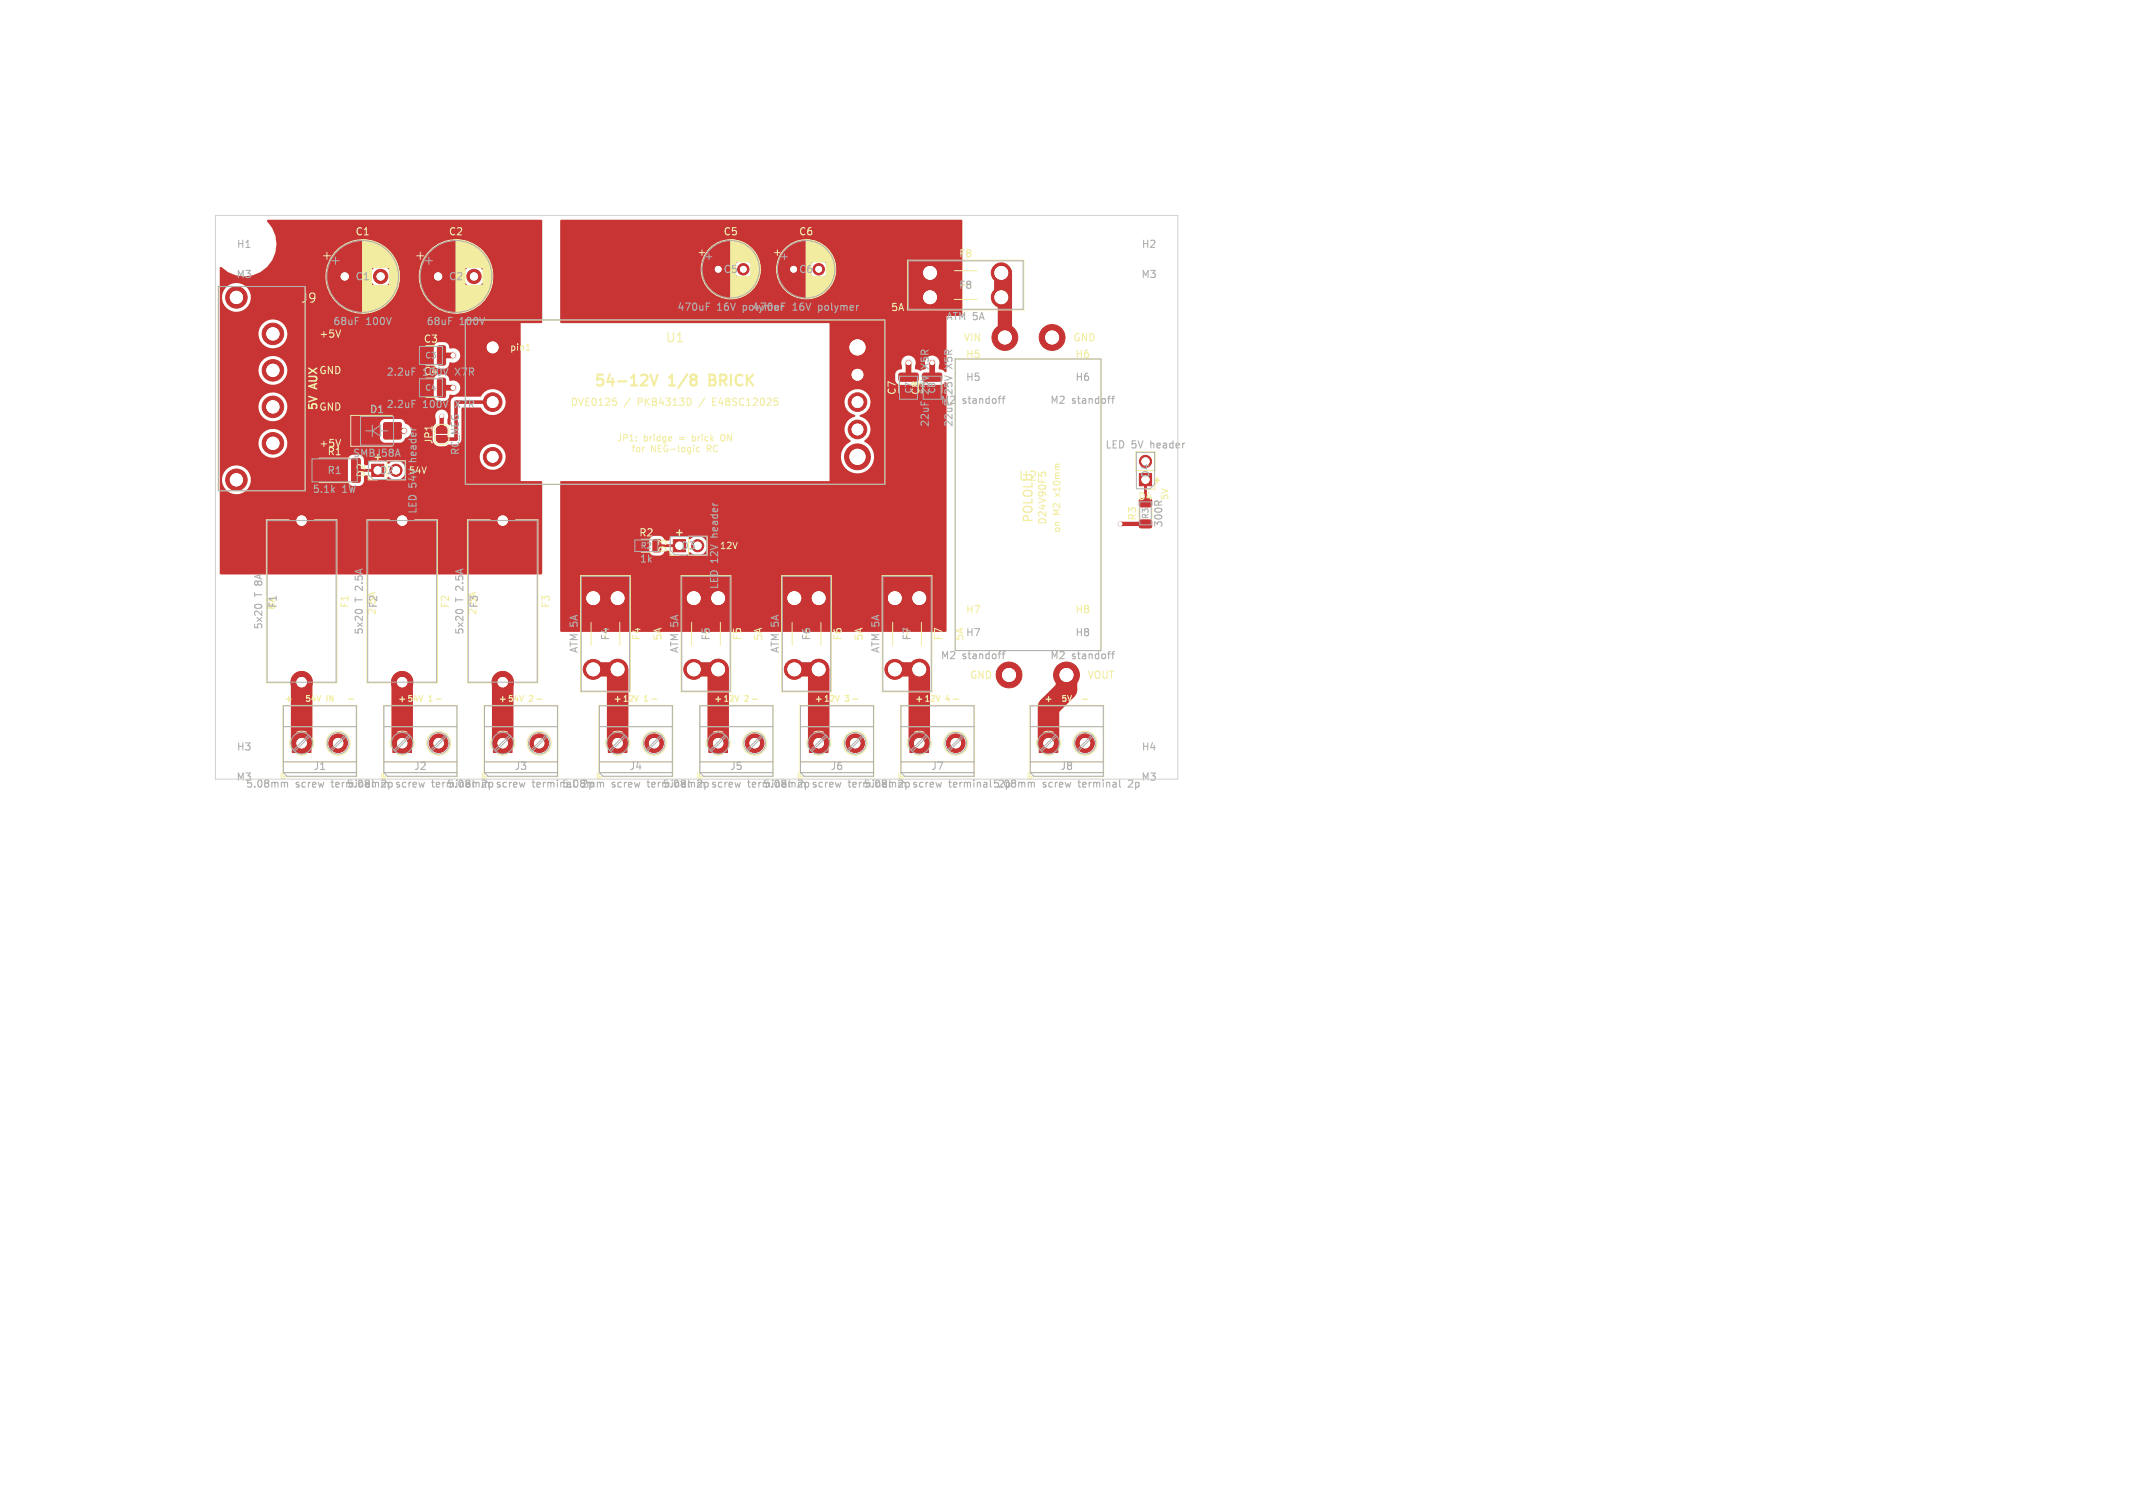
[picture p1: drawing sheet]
<svg xmlns="http://www.w3.org/2000/svg" width="297mm" height="210mm" viewBox="0 0 297 210" stroke-linecap="round" stroke-linejoin="round" font-family="sans-serif">
<defs><g id="words">
<g font-size="2.1" fill="#f2eda1">
<text x="82.6" y="54.2">54-12V</text>
<text x="93.2" y="54.2">1/8</text>
<text x="99.3" y="54.2">BRICK</text>
</g>
<g font-size="1.8" fill="#f2eda1">
<text x="41.8" y="42.4">J9</text>
<text x="92.6" y="47.9">U1</text>
<text x="141.8" y="67.2">U2</text>
</g>
<text font-size="1.7" fill="#f2eda1" x="144" y="72.9" transform="rotate(-90 144 72.9)">POLOLU</text>
<g font-size="1.5" fill="#f2eda1">
<text x="44.5" y="57.3" transform="rotate(-90 44.5 57.3)">5V</text>
<text x="44.5" y="54" transform="rotate(-90 44.5 54)">AUX</text>
</g>
<g font-size="1.4" fill="#afafaf">
<text x="32.9" y="34.7">H1</text>
<text x="158.9" y="34.7">H2</text>
<text x="32.8" y="38.9">M3</text>
<text x="49.4" y="39.2">C1</text>
<text x="62.4" y="39.2">C2</text>
<text x="100.6" y="38.2">C5</text>
<text x="111.1" y="38.2">C6</text>
<text x="133.4" y="40.4">F8</text>
<text x="158.8" y="38.9">M3</text>
<text x="46.3" y="45.5">68uF</text>
<text x="51" y="45.5">100V</text>
<text x="59.3" y="45.5">68uF</text>
<text x="64" y="45.5">100V</text>
<text x="94.2" y="43.5">470uF</text>
<text x="99.9" y="43.5">16V</text>
<text x="103.6" y="43.5">polymer</text>
<text x="104.7" y="43.5">470uF</text>
<text x="110.4" y="43.5">16V</text>
<text x="114.1" y="43.5">polymer</text>
<text x="131.7" y="44.8">ATM 5A</text>
<text x="53.7" y="52.5">2.2uF</text>
<text x="58.9" y="52.5">100V</text>
<text x="58.9" y="52.4">C4</text>
<text x="63.6" y="52.5">X7R</text>
<text x="129.5" y="51.1" transform="rotate(-90 129.5 51.1)">X5R</text>
<text x="132.8" y="51.1" transform="rotate(-90 132.8 51.1)">X5R</text>
<text x="134.4" y="53.2">H5</text>
<text x="149.6" y="53.2">H6</text>
<text x="51.4" y="57.7">D1</text>
<text x="53.7" y="57">2.2uF</text>
<text x="58.9" y="57">100V</text>
<text x="63.6" y="57">X7R</text>
<text x="128.2" y="55.1" transform="rotate(-90 128.2 55.1)">C8</text>
<text x="129.5" y="59.6" transform="rotate(-90 129.5 59.6)">22uF</text>
<text x="129.5" y="54.9" transform="rotate(-90 129.5 54.9)">25V</text>
<text x="130.9" y="56.4">M2</text>
<text x="132.8" y="59.6" transform="rotate(-90 132.8 59.6)">22uF</text>
<text x="132.8" y="54.9" transform="rotate(-90 132.8 54.9)">25V</text>
<text x="134" y="56.4">standoff</text>
<text x="146.1" y="56.4">M2</text>
<text x="149.3" y="56.4">standoff</text>
<text x="49.1" y="63.8">SMBJ58A</text>
<text x="51.8" y="64.4">+</text>
<text x="58.2" y="64.1" transform="rotate(-90 58.2 64.1)">header</text>
<text x="64.1" y="63.5" transform="rotate(-90 64.1 63.5)">RC_NEG</text>
<text x="153.8" y="62.7">LED</text>
<text x="157.6" y="62.7">5V</text>
<text x="160.4" y="62.7">header</text>
<text x="43.5" y="68.8">5.1k</text>
<text x="45.5" y="66.2">R1</text>
<text x="47.7" y="68.8">1W</text>
<text x="52.8" y="66.2">D2</text>
<text x="58.2" y="71.6" transform="rotate(-90 58.2 71.6)">LED</text>
<text x="58.2" y="67.9" transform="rotate(-90 58.2 67.9)">54V</text>
<text x="158.4" y="69.9">D4</text>
<text x="160.2" y="66.6" transform="rotate(-90 160.2 66.6)">D4</text>
<text x="93" y="77.1" transform="rotate(-90 93 77.1)">D3</text>
<text x="94.8" y="76.7">D3</text>
<text x="100.2" y="74.6" transform="rotate(-90 100.2 74.6)">header</text>
<text x="162" y="73.6" transform="rotate(-90 162 73.6)">300R</text>
<text x="36.7" y="83.1" transform="rotate(-90 36.7 83.1)">T 8A</text>
<text x="50.7" y="83.8" transform="rotate(-90 50.7 83.8)">T 2.5A</text>
<text x="64.7" y="83.8" transform="rotate(-90 64.7 83.8)">T 2.5A</text>
<text x="89" y="78.5">1k</text>
<text x="100.2" y="82.1" transform="rotate(-90 100.2 82.1)">LED</text>
<text x="100.2" y="78.4" transform="rotate(-90 100.2 78.4)">12V</text>
<text x="36.7" y="87.8" transform="rotate(-90 36.7 87.8)">5x20</text>
<text x="38.7" y="84.8" transform="rotate(-90 38.7 84.8)">F1</text>
<text x="50.7" y="88.5" transform="rotate(-90 50.7 88.5)">5x20</text>
<text x="52.7" y="84.8" transform="rotate(-90 52.7 84.8)">F2</text>
<text x="64.7" y="88.5" transform="rotate(-90 64.7 88.5)">5x20</text>
<text x="66.7" y="84.8" transform="rotate(-90 66.7 84.8)">F3</text>
<text x="80.7" y="87.3" transform="rotate(-90 80.7 87.3)">5A</text>
<text x="85" y="89.3" transform="rotate(-90 85 89.3)">F4</text>
<text x="94.7" y="87.3" transform="rotate(-90 94.7 87.3)">5A</text>
<text x="99" y="89.3" transform="rotate(-90 99 89.3)">F5</text>
<text x="108.7" y="87.3" transform="rotate(-90 108.7 87.3)">5A</text>
<text x="113" y="89.3" transform="rotate(-90 113 89.3)">F6</text>
<text x="122.7" y="87.3" transform="rotate(-90 122.7 87.3)">5A</text>
<text x="127" y="89.3" transform="rotate(-90 127 89.3)">F7</text>
<text x="134.4" y="88.8">H7</text>
<text x="149.6" y="88.8">H8</text>
<text x="80.7" y="91.1" transform="rotate(-90 80.7 91.1)">ATM</text>
<text x="94.7" y="91.1" transform="rotate(-90 94.7 91.1)">ATM</text>
<text x="108.7" y="91.1" transform="rotate(-90 108.7 91.1)">ATM</text>
<text x="122.7" y="91.1" transform="rotate(-90 122.7 91.1)">ATM</text>
<text x="130.9" y="92">M2</text>
<text x="134" y="92">standoff</text>
<text x="146.1" y="92">M2</text>
<text x="149.3" y="92">standoff</text>
<text x="32.9" y="104.7">H3</text>
<text x="43.6" y="107.4">J1</text>
<text x="57.6" y="107.4">J2</text>
<text x="71.6" y="107.4">J3</text>
<text x="87.6" y="107.4">J4</text>
<text x="101.6" y="107.4">J5</text>
<text x="115.6" y="107.4">J6</text>
<text x="129.6" y="107.4">J7</text>
<text x="147.6" y="107.4">J8</text>
<text x="158.9" y="104.7">H4</text>
<text x="32.8" y="108.9">M3</text>
<text x="34.2" y="109.9">5.08mm</text>
<text x="41.2" y="109.9">screw</text>
<text x="46.4" y="109.9">terminal</text>
<text x="48.2" y="109.9">5.08mm 2pscrew</text>
<text x="60.4" y="109.9">terminal</text>
<text x="62.2" y="109.9">5.08mm 2pscrew</text>
<text x="74.4" y="109.9">terminal</text>
<text x="78.2" y="109.9">5.08mm</text>
<text x="81.6" y="109.9">2p</text>
<text x="85.2" y="109.9">screw</text>
<text x="90.4" y="109.9">terminal</text>
<text x="92.2" y="109.9">5.08mm 2pscrew</text>
<text x="104.4" y="109.9">terminal</text>
<text x="106.2" y="109.9">5.08mm 2pscrew</text>
<text x="118.4" y="109.9">terminal</text>
<text x="120.2" y="109.9">5.08mm 2pscrew</text>
<text x="132.4" y="109.9">terminal 5.08mm</text>
<text x="139.6" y="109.9">2p</text>
<text x="145.2" y="109.9">screw</text>
<text x="150.4" y="109.9">terminal</text>
<text x="157.6" y="109.9">2p</text>
<text x="158.8" y="108.9">M3</text>
</g>
<g font-size="1.4" fill="#f2eda1">
<text x="49.4" y="33">C1</text>
<text x="62.4" y="33">C2</text>
<text x="100.6" y="33">C5</text>
<text x="111.1" y="33">C6</text>
<text x="133.4" y="36.1">F8</text>
<text x="44.4" y="47.2">+5V</text>
<text x="58.9" y="47.9">C3</text>
<text x="124" y="43.5">5A</text>
<text x="134.1" y="47.7">VIN</text>
<text x="149.4" y="47.7">GND</text>
<text x="44.4" y="52.3">GND</text>
<text x="134.4" y="50">H5</text>
<text x="149.6" y="50">H6</text>
<text x="44.4" y="57.4">GND</text>
<text x="79.4" y="56.7">DVE0125</text>
<text x="86.9" y="56.7">/</text>
<text x="89" y="56.7">PKB4313D</text>
<text x="99.9" y="56.7">E48SC12025</text>
<text x="124.9" y="55.1" transform="rotate(-90 124.9 55.1)">C7</text>
<text x="44.4" y="62.5">+5V</text>
<text x="45.5" y="63.6">R1</text>
<text x="60.4" y="62" transform="rotate(-90 60.4 62)">JP1</text>
<text x="51" y="66.6" transform="rotate(-90 51 66.6)">D2</text>
<text x="160.3" y="67.6">+</text>
<text x="88.9" y="74.9">R2</text>
<text x="93.8" y="74.9">+</text>
<text x="145.9" y="73.2" transform="rotate(-90 145.9 73.2)">D24V90F5</text>
<text x="158.4" y="72.6" transform="rotate(-90 158.4 72.6)">R3</text>
<text x="48.7" y="84.8" transform="rotate(-90 48.7 84.8)">F1</text>
<text x="52.5" y="85.7" transform="rotate(-90 52.5 85.7)">2.5A</text>
<text x="62.7" y="84.8" transform="rotate(-90 62.7 84.8)">F2</text>
<text x="66.5" y="85.7" transform="rotate(-90 66.5 85.7)">2.5A</text>
<text x="76.7" y="84.8" transform="rotate(-90 76.7 84.8)">F3</text>
<text x="89.4" y="89.3" transform="rotate(-90 89.4 89.3)">F4</text>
<text x="92.3" y="89.3" transform="rotate(-90 92.3 89.3)">5A</text>
<text x="103.4" y="89.3" transform="rotate(-90 103.4 89.3)">F5</text>
<text x="106.3" y="89.3" transform="rotate(-90 106.3 89.3)">5A</text>
<text x="117.4" y="89.3" transform="rotate(-90 117.4 89.3)">F6</text>
<text x="120.3" y="89.3" transform="rotate(-90 120.3 89.3)">5A</text>
<text x="131.4" y="89.3" transform="rotate(-90 131.4 89.3)">F7</text>
<text x="134.3" y="89.3" transform="rotate(-90 134.3 89.3)">5A</text>
<text x="134.4" y="85.6">H7</text>
<text x="149.6" y="85.6">H8</text>
<text x="135" y="94.7">GND</text>
<text x="151.3" y="94.7">VOUT</text>
</g>
<g font-size="1.3" fill="#f2eda1">
<text x="70.9" y="49">pin1</text>
<text x="85.8" y="61.7">JP1:</text>
<text x="87.8" y="63.2">for</text>
<text x="89.6" y="61.7">bridge</text>
<text x="90.6" y="63.2">NEG-logic</text>
<text x="94.7" y="61.7">=</text>
<text x="96.7" y="61.7">brick</text>
<text x="98.6" y="63.2">RC</text>
<text x="101" y="61.7">ON</text>
<text x="147.8" y="71.7" transform="rotate(-90 147.8 71.7)">M2</text>
<text x="147.8" y="68.9" transform="rotate(-90 147.8 68.9)">x10mm</text>
<text x="162.9" y="69.7" transform="rotate(-90 162.9 69.7)">5V</text>
<text x="100.1" y="76.7">12V</text>
<text x="147.8" y="74.3" transform="rotate(-90 147.8 74.3)">on</text>
<text x="39.5" y="98">+</text>
<text x="55.3" y="98">+</text>
<text x="69.3" y="98">+</text>
<text x="85.3" y="98">+</text>
<text x="99.3" y="98">+</text>
<text x="113.3" y="98">+</text>
<text x="127.3" y="98">+</text>
<text x="145.3" y="98">+</text>
</g>
<text font-size="1.3" fill="#afafaf" x="56.8" y="66.2">54V</text>
<g font-size="1.1" fill="#afafaf">
<text x="59.1" y="50.1">C3</text>
<text x="59.1" y="54.6">C4</text>
<text x="127.1" y="54.9" transform="rotate(-90 127.1 54.9)">C7</text>
<text x="130.4" y="54.9" transform="rotate(-90 130.4 54.9)">C8</text>
<text x="89.1" y="76.6">R2</text>
<text x="160.1" y="72.4" transform="rotate(-90 160.1 72.4)">R3</text>
</g>
<g font-size="1.1" fill="#f2eda1">
<text x="42.4" y="97.9">54V</text>
<text x="45.5" y="97.9">IN</text>
<text x="56.6" y="97.9">54V</text>
<text x="59.7" y="97.9">1-</text>
<text x="70.6" y="97.9">54V</text>
<text x="73.7" y="97.9">2-</text>
<text x="86.6" y="97.9">12V</text>
<text x="89.7" y="97.9">1-</text>
<text x="100.6" y="97.9">12V</text>
<text x="103.7" y="97.9">2-</text>
<text x="114.6" y="97.9">12V</text>
<text x="117.7" y="97.9">3-</text>
<text x="128.6" y="97.9">12V</text>
<text x="131.7" y="97.9">4-</text>
<text x="147.7" y="97.9">5V</text>
</g>
</g></defs>
<g fill="#c83434" stroke="#c83434" stroke-width=".14">
<path d="M47 37.5h2v2h-2z"/>
<path d="M40.7 102.2h2.6v2.6h-2.6z"/>
<path d="M88 75.2l.8-.1 .3 .2v1.3l-.2 .3h-.7l-.2-.2z"/>
<path d="M91 75.2l.8-.1 .2 .2v1.3l-.1 .3h-.8l-.2-.2z"/>
<path d="M68.7 102.2h2.6v2.6h-2.6z"/>
<path d="M60 37.5h2v2h-2z"/>
<path d="M128.5 55l2.5-.1 .2 .3-.1 .7-.2 .1h-2.3l-.1-.2z"/>
<path d="M128.5 52h2.5l.2 .2-.1 .7-.2 .2h-2.3l-.1-.2z"/>
<path d="M109.7 36.7h1.6v1.6h-1.6z"/>
<path d="M51.7 64.7h1.7v1.6h-1.7z"/>
<path d="M84.7 102.2h2.6v2.6h-2.6z"/>
<path d="M126.7 102.2h2.6v2.6h-2.6z"/>
<path d="M54.7 102.2h2.6v2.6h-2.6z"/>
<path d="M58 48.2h.9l.2 .1v2.3l-.2 .2-.7 .1-.2-.2z"/>
<path d="M61 48.2h.8l.2 .1v2.3l-.1 .2-.8 .1-.2-.2z"/>
<path d="M60.7 60.7h1.6l-.1 .5-.1 .3a.95 .95 0 0 1-1 .1l-.3-.2z"/>
<path d="M60.9 59.5a.95 .95 0 0 1 1-.1l.3 .2 .1 .7h-1.6l.1-.5z"/>
<path d="M158.6 66h1.7v1.7h-1.7z"/>
<path d="M43.1 63.9l.9-.1 .2 .2 .1 2.9-.2 .3h-.8l-.3-.2v-2.9z"/>
<path d="M49 63.9l.9-.1 .3 .2v2.9l-.2 .3h-.8l-.2-.2v-2.9z"/>
<path d="M144.7 102.2h2.6v2.6h-2.6z"/>
<path d="M49.2 58.9h.1h2.2l.1 .2-.1 2-.2 .1-2.1-.1-.1-.2z"/>
<path d="M53.5 58.9h.1h2.2l.1 .2-.1 2-.2 .1-2.1-.1-.1-.2z"/>
<path d="M93.7 75.1h1.7v1.7h-1.7z"/>
<path d="M98.7 102.2h2.6v2.6h-2.6z"/>
<path d="M99.2 36.7h1.6v1.6h-1.6z"/>
<path d="M112.7 102.2h2.6v2.6h-2.6z"/>
<path d="M125.2 55l2.5-.1 .1 .3v.7l-.2 .1h-2.3l-.1-.2z"/>
<path d="M125.2 52h2.5l.1 .2v.7l-.2 .2h-2.3l-.1-.2z"/>
<path d="M58 52.7l.9-.1 .2 .2v2.3l-.2 .2h-.7l-.2-.1z"/>
<path d="M61 52.7l.8-.1 .2 .2v2.3l-.1 .2h-.8l-.2-.1z"/>
<path d="M158.7 72.5l1.5-.1 .2 .3v.7l-.3 .1h-1.3l-.2-.2z"/>
<path d="M158.7 69.5h1.5l.2 .2v.7l-.3 .2h-1.3l-.2-.2z"/>
<circle cx="38" cy="46.5" r="1.5"/>
<circle cx="38" cy="51.6" r="1.5"/>
<circle cx="38" cy="56.7" r="1.5"/>
<circle cx="38" cy="61.7" r="1.5"/>
<circle cx="32.9" cy="41.4" r="1.5"/>
<circle cx="32.9" cy="66.8" r="1.5"/>
<circle cx="68.6" cy="48.4" r="1.3"/>
<circle cx="68.6" cy="56" r="1.3"/>
<circle cx="68.6" cy="63.6" r="1.3"/>
<circle cx="119.4" cy="63.6" r="1.8"/>
<circle cx="119.4" cy="59.8" r="1.3"/>
<circle cx="119.4" cy="56" r="1.3"/>
<circle cx="119.4" cy="52.2" r="1.3"/>
<circle cx="119.4" cy="48.4" r="1.8"/>
<circle cx="53" cy="38.5" r="1"/>
<circle cx="47.1" cy="103.5" r="1.3"/>
<circle cx="75.1" cy="103.5" r="1.3"/>
<circle cx="66" cy="38.5" r="1"/>
<circle cx="129.5" cy="38" r="1.39"/>
<circle cx="129.5" cy="41.4" r="1.39"/>
<circle cx="139.4" cy="38" r="1.39"/>
<circle cx="139.4" cy="41.4" r="1.39"/>
<circle cx="114" cy="83.3" r="1.39"/>
<circle cx="110.6" cy="83.3" r="1.39"/>
<circle cx="114" cy="93.2" r="1.39"/>
<circle cx="110.6" cy="93.2" r="1.39"/>
<circle cx="140.5" cy="94" r="1.8"/>
<circle cx="100" cy="83.3" r="1.39"/>
<circle cx="96.6" cy="83.3" r="1.39"/>
<circle cx="100" cy="93.2" r="1.39"/>
<circle cx="96.6" cy="93.2" r="1.39"/>
<circle cx="114" cy="37.5" r=".8"/>
<circle cx="55.1" cy="65.5" r=".85"/>
<circle cx="56" cy="72.5" r="1.5"/>
<circle cx="56" cy="95" r="1.5"/>
<circle cx="91.1" cy="103.5" r="1.3"/>
<circle cx="133.1" cy="103.5" r="1.3"/>
<circle cx="148.5" cy="94" r="1.8"/>
<circle cx="61.1" cy="103.5" r="1.3"/>
<circle cx="159.5" cy="64.3" r=".85"/>
<circle cx="151.1" cy="103.5" r="1.3"/>
<circle cx="70" cy="72.5" r="1.5"/>
<circle cx="70" cy="95" r="1.5"/>
<circle cx="97.1" cy="76" r=".85"/>
<circle cx="105.1" cy="103.5" r="1.3"/>
<circle cx="42" cy="72.5" r="1.5"/>
<circle cx="42" cy="95" r="1.5"/>
<circle cx="128" cy="83.3" r="1.39"/>
<circle cx="124.6" cy="83.3" r="1.39"/>
<circle cx="128" cy="93.2" r="1.39"/>
<circle cx="124.6" cy="93.2" r="1.39"/>
<circle cx="103.5" cy="37.5" r=".8"/>
<circle cx="119.1" cy="103.5" r="1.3"/>
<circle cx="139.9" cy="47" r="1.8"/>
<circle cx="86" cy="83.3" r="1.39"/>
<circle cx="82.6" cy="83.3" r="1.39"/>
<circle cx="86" cy="93.2" r="1.39"/>
<circle cx="82.6" cy="93.2" r="1.39"/>
<circle cx="146.5" cy="47" r="1.8"/>
</g>
<g fill="#ececec" stroke="#ececec" stroke-width=".14">
<circle cx="126.5" cy="50.5" r=".5"/>
<circle cx="129.8" cy="50.5" r=".5"/>
<circle cx="63.1" cy="49.5" r=".5"/>
<circle cx="63.1" cy="54" r=".5"/>
<circle cx="61.5" cy="58" r=".4"/>
<circle cx="56.2" cy="60" r=".5"/>
<circle cx="156" cy="73" r=".4"/>
</g>
<path d="M42 95v8.5M56 95v8.5M70 95v8.5M86 93.2v10.3M100 93.2v10.3M114 93.2v10.3M128 93.2v10.3M148.5 94v2l-2.5 2.5v5" fill="none" stroke="#c83434" stroke-width="3"/>
<path d="M54.6 60h1.7M61.5 54h1.6M61.5 49.5h1.6M126.5 50.5v2M129.8 50.5v2" fill="none" stroke="#c83434" stroke-width=".8"/>
<path d="M61.5 58v1.9M156 73h3.5" fill="none" stroke="#c83434" stroke-width=".6"/>
<path d="M129.5 38v3.4M139.4 41.4v-3.4h.5v9M82.6 93.2h3.4M82.6 83.3h3.4M96.6 93.2h3.4M96.6 83.3h3.4M110.6 93.2h3.4M110.6 83.3h3.4M124.6 93.2h3.4M124.6 83.3h3.4" fill="none" stroke="#c83434" stroke-width="2"/>
<path d="M68.6 56h-5.1v5.2h-2" fill="none" stroke="#c83434" stroke-width=".5"/>
<path d="M49.6 65.5h3M91.5 76h3.1M159.5 66.8v3.2" fill="none" stroke="#c83434" stroke-width=".4"/>
<g fill="#c83434">
<path d="M78.1 30.6h55.8l.1 .1v13.2l-.1 .1h-2.1v7.8h-.2l-.4-.3-.4-.1-.1-.1a1.75 1.75 0 0 0-.2-1.5 1.01 1.01 0 0 0-1.3-.1 1.01 1.01 0 0 0-.3 1.3v.4l-.4 .1a.73 .73 0 0 1-.9-.1h-.1l-.1-.1a1.99 1.99 0 0 0-.1-1.3 1.01 1.01 0 0 0-1.3-.3 1.01 1.01 0 0 0-.4 1.3v.4a.94 .94 0 0 0-1 .8l.1 1 .2 .2 .3 .2h2.4l.5-.2 .5 .2h2.3l.3-.1 .4-.3h.1l.1 .1v34.6l-.1 .1h-53.6l-.1-.1v-11.2h12.4l.3 .5 .4 .2a1.4 1.4 0 0 0 1.1-.2l.4-.5h.5l.1 .1a.49 .49 0 0 0 .5 .6l1.9-.1 .2-.1 .2-.3h.1a1.36 1.36 0 0 0 2 .1 1.36 1.36 0 0 0 0-2 1.36 1.36 0 0 0-2 .1l-.5-.4-1.9-.1a.67 .67 0 0 0-.5 .7l-.7-.1a.75 .75 0 0 0-.7-.6 1.41 1.41 0 0 0-1.1 .2l-.3 .4v1.5h-12.4v-9.6l.1-.1h37.4v-3.4h1.6a2.31 2.31 0 0 0 3.6 2 2.31 2.31 0 0 0-.3-4.1v-.1a1.82 1.82 0 0 0 .8-1.9 1.82 1.82 0 0 0-1.4-1.5 .15 .15 0 0 1-.1-.1 .15 .15 0 0 1 .1-.2 1.81 1.81 0 0 0 1.1-2.7 1.81 1.81 0 0 0-3 0 1.81 1.81 0 0 0 1.1 2.8l.1 .1-.1 .1a1.82 1.82 0 0 0-1.4 1.5 1.82 1.82 0 0 0 .8 1.9v.1a2.36 2.36 0 0 0-1.3 2.1h-1.6v-18.6h-37.4l-.1-.1v-7.4h24.2a1.31 1.31 0 0 0 1.3 1.3 1.31 1.31 0 0 0 1.3-1.3h7.9v.2a1.31 1.31 0 0 0 2.1 .8 1.31 1.31 0 0 0-.2-2.2 1.31 1.31 0 0 0-1.9 1.2h-7.9v-.2a1.31 1.31 0 0 0-1.4-1.1 1.31 1.31 0 0 0-1.2 1.3h-24.2v-6.8z"/>
<path d="M37.2 30.6h38.2l.1 .1v14.2l-.1 .1h-2.9v22h2.9l.1 .1v12.8l-.1 .1h-44.7l-.1-.1v-13.1h.3a2 2 0 0 0 1.9 2 2 2 0 0 0 2.1-1.8h13.5l.2 .4 .3 .2 1.1 .1 .4-.2 .2-.3 .1-1h.5l.2 .5 .3 .2 1.9-.1 .2-.1 .2-.3h.1a1.36 1.36 0 0 0 2 .1 1.36 1.36 0 0 0 0-2 1.36 1.36 0 0 0-2 .1l-.5-.4-1.9-.1a.68 .68 0 0 0-.5 .7l-.5-.1v-.8l-.2-.3h16.3a1.81 1.81 0 0 0 2.6 1.6 1.81 1.81 0 0 0 .3-3 1.81 1.81 0 0 0-2.9 1.2v.2h-16.3l-.4-.3h-1.1l-.4 .3-.1 .3-.1 3.1h-13.5v-.2a2.01 2.01 0 0 0-2-2 2.01 2.01 0 0 0-2 2h-.3v-5.1h5.4v.3a2 2 0 0 0 2.5 1.7 2 2 0 0 0 1.3-2.7h13.1l.3 .5 .4 .2 2.2-.1 .3-.1 .2-.3h3.9l.1 .2a1 1 0 0 0 1 .8l.7-.1 .4-.2h1.3l.4-.3 .2-.4v-4.3v-.1h2.6h.1a1.81 1.81 0 0 0 2.8 .5 1.81 1.81 0 0 0-.1-2.8 1.81 1.81 0 0 0-2.8 .7h-3.6l-.2 .1-.2 .3-.2 .3v3.2v.1h-.2l-.2-.2v-.6a.92 .92 0 0 0-.8-1.4 .92 .92 0 0 0-.8 1.4v.6l-.4 .6-.1 1.6h-3.9l.1-.2a1.03 1.03 0 0 0 .9-1 1.03 1.03 0 0 0-.9-1 .79 .79 0 0 0-.7-.7h-2.1l-.4 .2-.3 .4v2.1l-13.1-.1a2.01 2.01 0 0 0-2.2-1.1 2.01 2.01 0 0 0-1.6 1.9h-5.4v-5h5.4v.2a2 2 0 0 0 3 1.5 2 2 0 0 0 .3-3.2h21.1l.2 .4 .2 .2 1.1 .1a.94 .94 0 0 0 .7-.9 1.03 1.03 0 0 0 1.5-1 1.03 1.03 0 0 0-1.4-.9l-.1-.1a.76 .76 0 0 0-.7-.9l-.9 .1-.3 .1-.2 .3-.1 2.6h-21.1a2.01 2.01 0 0 0-2.1-.4 2.01 2.01 0 0 0-1.2 1.9h-5.4v-5.1h5.4v.3a2 2 0 0 0 2.6 1.6 2 2 0 0 0 1.2-2.9h20.6l.2 .5 .2 .2h1.2a.97 .97 0 0 0 .6-.8 1.03 1.03 0 0 0 1.5-1 1.03 1.03 0 0 0-1.4-.9l-.1-.1a.76 .76 0 0 0-.7-.9l-.9 .1-.3 .1-.2 .3-.1 2.5h-20.6a2 2 0 0 0-2.3-1 2 2 0 0 0-1.5 2h-5.4v-5.1h5.4v.3a2.01 2.01 0 0 0 3.2 1.3 2.01 2.01 0 0 0-.3-3.4 2.01 2.01 0 0 0-2.9 1.8h-5.4v-5.1h.3v.3a2.01 2.01 0 0 0 3.2 1.4 2.01 2.01 0 0 0-.3-3.5 2.01 2.01 0 0 0-2.9 1.8h-.3v-4.1l.1-.1h.1a4.5 4.5 0 0 0 3.2 1.3h17.5v.2a1.51 1.51 0 0 0 1.6 1.3 1.51 1.51 0 0 0 1.4-1.5h10v.2a1.51 1.51 0 0 0 2.4 1 1.51 1.51 0 0 0-.2-2.5 1.51 1.51 0 0 0-2.2 1.3h-10v-.2a1.51 1.51 0 0 0-1.6-1.3 1.51 1.51 0 0 0-1.4 1.5h-17.5l1.2-.2a4.5 4.5 0 0 0 2-7.5z"/>
</g>
<g fill="#fff" stroke="#fff" stroke-width=".14">
<circle cx="126.5" cy="50.5" r=".25"/>
<circle cx="129.8" cy="50.5" r=".25"/>
<circle cx="63.1" cy="49.5" r=".25"/>
<circle cx="63.1" cy="54" r=".25"/>
<circle cx="61.5" cy="57.9" r=".2"/>
<circle cx="56.2" cy="60" r=".25"/>
<circle cx="156" cy="73" r=".2"/>
<circle cx="38" cy="46.5" r=".85"/>
<circle cx="38" cy="51.6" r=".85"/>
<circle cx="38" cy="56.7" r=".85"/>
<circle cx="38" cy="61.7" r=".85"/>
<circle cx="32.9" cy="41.4" r=".85"/>
<circle cx="32.9" cy="66.8" r=".85"/>
<circle cx="68.6" cy="48.4" r=".75"/>
<circle cx="68.6" cy="56" r=".75"/>
<circle cx="68.6" cy="63.6" r=".75"/>
<circle cx="119.4" cy="63.6" r="1.05"/>
<circle cx="119.4" cy="59.8" r=".75"/>
<circle cx="119.4" cy="56" r=".75"/>
<circle cx="119.4" cy="52.2" r=".75"/>
<circle cx="119.4" cy="48.4" r="1.05"/>
<circle cx="48" cy="38.5" r=".5"/>
<circle cx="53" cy="38.5" r=".5"/>
<circle cx="42" cy="103.5" r=".65"/>
<circle cx="47.1" cy="103.5" r=".65"/>
<circle cx="70" cy="103.5" r=".65"/>
<circle cx="75.1" cy="103.5" r=".65"/>
<circle cx="61" cy="38.5" r=".5"/>
<circle cx="66" cy="38.5" r=".5"/>
<circle cx="129.5" cy="38" r=".89"/>
<circle cx="129.5" cy="41.4" r=".89"/>
<circle cx="139.4" cy="38" r=".89"/>
<circle cx="139.4" cy="41.4" r=".89"/>
<circle cx="114" cy="83.3" r=".89"/>
<circle cx="110.6" cy="83.3" r=".89"/>
<circle cx="114" cy="93.2" r=".89"/>
<circle cx="110.6" cy="93.2" r=".89"/>
<circle cx="140.5" cy="94" r=".9"/>
<circle cx="100" cy="83.3" r=".89"/>
<circle cx="96.6" cy="83.3" r=".89"/>
<circle cx="100" cy="93.2" r=".89"/>
<circle cx="96.6" cy="93.2" r=".89"/>
<circle cx="110.5" cy="37.5" r=".4"/>
<circle cx="114" cy="37.5" r=".4"/>
<circle cx="52.6" cy="65.5" r=".5"/>
<circle cx="55.1" cy="65.5" r=".5"/>
<circle cx="135.5" cy="88.1" r="1.1"/>
<circle cx="56" cy="83.7" r="1.35"/>
<circle cx="56" cy="72.5" r=".65"/>
<circle cx="56" cy="95" r=".65"/>
<circle cx="86" cy="103.5" r=".65"/>
<circle cx="91.1" cy="103.5" r=".65"/>
<circle cx="128" cy="103.5" r=".65"/>
<circle cx="133.1" cy="103.5" r=".65"/>
<circle cx="34" cy="34" r="1.6"/>
<circle cx="148.5" cy="94" r=".9"/>
<circle cx="160" cy="104" r="1.6"/>
<circle cx="56" cy="103.5" r=".65"/>
<circle cx="61.1" cy="103.5" r=".65"/>
<circle cx="159.5" cy="66.8" r=".5"/>
<circle cx="159.5" cy="64.3" r=".5"/>
<circle cx="146" cy="103.5" r=".65"/>
<circle cx="151.1" cy="103.5" r=".65"/>
<circle cx="150.8" cy="52.5" r="1.1"/>
<circle cx="70" cy="83.7" r="1.35"/>
<circle cx="70" cy="72.5" r=".65"/>
<circle cx="70" cy="95" r=".65"/>
<circle cx="94.6" cy="76" r=".5"/>
<circle cx="97.1" cy="76" r=".5"/>
<circle cx="100" cy="103.5" r=".65"/>
<circle cx="105.1" cy="103.5" r=".65"/>
<circle cx="135.5" cy="52.5" r="1.1"/>
<circle cx="42" cy="83.7" r="1.35"/>
<circle cx="42" cy="72.5" r=".65"/>
<circle cx="42" cy="95" r=".65"/>
<circle cx="34" cy="104" r="1.6"/>
<circle cx="128" cy="83.3" r=".89"/>
<circle cx="124.6" cy="83.3" r=".89"/>
<circle cx="128" cy="93.2" r=".89"/>
<circle cx="124.6" cy="93.2" r=".89"/>
<circle cx="100" cy="37.5" r=".4"/>
<circle cx="103.5" cy="37.5" r=".4"/>
<circle cx="114" cy="103.5" r=".65"/>
<circle cx="119.1" cy="103.5" r=".65"/>
<circle cx="139.9" cy="47" r=".9"/>
<circle cx="150.8" cy="88.1" r="1.1"/>
<circle cx="86" cy="83.3" r=".89"/>
<circle cx="82.6" cy="83.3" r=".89"/>
<circle cx="86" cy="93.2" r=".89"/>
<circle cx="82.6" cy="93.2" r=".89"/>
<circle cx="160" cy="34" r="1.6"/>
<circle cx="146.5" cy="47" r=".9"/>
</g>
<path d="M89.9 52.2h.1a.41 .41 0 0 1 .1 .6l-.9 .9h.9M90.6 52.2l.5 1.5 .5-1.5M96.4 52.2h.5a.31 .31 0 0 1 .1 .4 .31 .31 0 0 1-.3 .2M96.4 52.8h.3M96.7 52.8l.3 .3v.3l-.1 .2-.5 .1" fill="none" stroke="#f2eda1" stroke-width=".3"/>
<path d="M48.5 97.4h.7M60.7 97.4h.7M74.7 97.4h.7M90.7 97.4h.7M104.7 97.4h.7M118.7 97.4h.7M132.7 97.4h.7M150.7 97.4h.7" fill="none" stroke="#f2eda1" stroke-width=".18"/>
<path d="M30.4 39.9h12.1v28.4h-12.1zM47.4 46l-.3 1M60.2 59.3v.6M64.8 44.6h58.4v22.8h-58.4zM85.3 55.5h.5M85.7 55.8l.2 .2v.3l-.2 .2M98.1 55.4l-.8 1.3M99.2 55.9h.4M99.7 55.5h-.5v1h.5M133 50h20.3v40.6h-20.3zM47.4 61.2l-.3 1M145 66.2v-.3l.2-.1h.3l.1 .4" fill="none" stroke="#f2eda1" stroke-width=".15"/>
<g fill="none" stroke="#f2eda1" stroke-width=".14">
<path d="M45 35.6h1M45.5 35.1v1M50.5 33.4v10.2M50.6 33.4v10.2M50.7 33.4v10.2M50.8 33.4v10.2M50.9 33.4v10.2M51 33.4v10.2M51.1 33.5v10.1M51.1 33.5v10M51.2 33.5v10M51.3 33.5v10"/>
<path d="M51.4 33.5v10M51.5 33.5v10M51.6 33.5v10M51.7 33.6v9.8M51.8 33.6v3.7M51.8 39.7v3.7M51.9 33.6v3.7M51.9 39.7v3.7M52 33.6v3.7M52 39.7v3.7M52 39.7v3.6M52.1 33.7v3.6"/>
<path d="M52.1 39.7v3.6M52.2 33.7v3.6M52.2 39.7v3.6M52.3 33.7v3.6M52.3 39.7v3.6M52.3 33.8v3.5M52.3 39.7v3.5M52.4 33.8v3.5M52.4 39.7v3.5M52.5 33.8v3.5M52.5 39.7v3.5M52.6 33.9v3.4"/>
<path d="M52.6 39.7v3.4M52.7 33.9v3.4M52.7 39.7v3.4M52.8 34v3.3M52.8 39.7v3.3M52.9 34v3.3M52.9 39.7v3.3M53 34.1v3.2M53 39.7v3.2M53.1 34.1v3.2M53.1 39.7v3.2M53.1 34.2v3.1"/>
<path d="M53.1 39.7v3.1M53.2 34.2v3.1M53.2 39.7v3.1M53.3 34.2v3.1M53.3 39.7v3.1M53.3 34.3v3M53.3 39.7v3M53.4 34.3v3M53.4 39.7v3M53.5 34.4v2.9M53.5 39.7v2.9M53.6 34.5v2.8"/>
<path d="M53.6 39.7v2.9M53.6 39.7v2.8M53.7 34.5v2.8M53.7 39.7v2.8M53.7 34.6v2.7M53.7 39.7v2.7M53.8 34.6v2.7M53.8 39.7v2.7M53.9 34.7v2.6M53.9 39.7v2.6M54 34.8v2.5M54 39.7v2.5"/>
<path d="M54.1 34.9v2.4M54.1 39.7v2.4M54.2 35v2.3M54.2 39.7v2.3M54.3 35.1v6.8M54.3 35.2v6.6M54.4 35.2v6.6M54.5 35.3v6.4M54.5 35.4v6.2M54.6 35.4v6.2M54.6 35.5v6M54.7 35.6v5.8"/>
<path d="M54.7 35.7v5.6M54.8 35.7v5.6M54.8 35.8v5.4M54.9 35.9v5.2M54.9 36v5M55 36.1v4.8M55.1 36.2v4.6M55.1 36.3v4.4M55.1 36.4v4.2M55.2 36.5v4M55.2 36.6v3.8M55.3 36.7v3.6"/>
<path d="M55.3 36.8v3.4M55.3 36.9v3.2M55.4 37v3M55.4 37.1v2.8M55.5 37.3v2.4M55.5 37.4v2.2M55.5 37.6v1.8M55.6 37.9v1.2M58 35.6h1M58.5 35.1v1M63.5 33.4v10.2M63.6 33.4v10.2"/>
<path d="M63.7 33.4v10.2M63.8 33.4v10.2M63.9 33.4v10.2M64 33.4v10.2M64.1 33.5v10.1M64.1 33.5v10M64.2 33.5v10M64.3 33.5v10M64.4 33.5v10M64.5 33.5v10M64.6 33.5v10M64.7 33.6v9.8"/>
<path d="M64.8 33.6v3.7M64.8 39.7v3.7M64.9 33.6v3.7M64.9 39.7v3.7M65 33.6v3.7M65 39.7v3.7M65 39.7v3.6M65.1 33.7v3.6M65.1 39.7v3.6M65.2 33.7v3.6M65.2 39.7v3.6M65.3 33.7v3.6"/>
<path d="M65.3 39.7v3.6M65.3 33.8v3.5M65.3 39.7v3.5M65.4 33.8v3.5M65.4 39.7v3.5M65.5 33.8v3.5M65.5 39.7v3.5M65.6 33.9v3.4M65.6 39.7v3.4M65.7 33.9v3.4M65.7 39.7v3.4M65.8 34v3.3"/>
<path d="M65.8 39.7v3.3M65.9 34v3.3M65.9 39.7v3.3M66 34.1v3.2M66 39.7v3.2M66.1 34.1v3.2M66.1 39.7v3.2M66.1 34.2v3.1M66.1 39.7v3.1M66.2 34.2v3.1M66.2 39.7v3.1M66.3 34.2v3.1"/>
<path d="M66.3 39.7v3.1M66.3 34.3v3M66.3 39.7v3M66.4 34.3v3M66.4 39.7v3M66.5 34.4v2.9M66.5 39.7v2.9M66.6 34.5v2.8M66.6 39.7v2.9M66.6 39.7v2.8M66.7 34.5v2.8M66.7 39.7v2.8"/>
<path d="M66.7 34.6v2.7M66.7 39.7v2.7M66.8 34.6v2.7M66.8 39.7v2.7M66.9 34.7v2.6M66.9 39.7v2.6M67 34.8v2.5M67 39.7v2.5M67.1 34.9v2.4M67.1 39.7v2.4M67.2 35v2.3M67.2 39.7v2.3"/>
<path d="M67.3 35.1v6.8M67.3 35.2v6.6M67.4 35.2v6.6M67.5 35.3v6.4M67.5 35.4v6.2M67.6 35.4v6.2M67.6 35.5v6M67.7 35.6v5.8M67.7 35.7v5.6M67.8 35.7v5.6M67.8 35.8v5.4M67.9 35.9v5.2"/>
<path d="M67.9 36v5M68 36.1v4.8M68.1 36.2v4.6M68.1 36.3v4.4M68.1 36.4v4.2M68.2 36.5v4M68.2 36.6v3.8M68.3 36.7v3.6M68.3 36.8v3.4M68.3 36.9v3.2M68.4 37v3M68.4 37.1v2.8"/>
<path d="M68.5 37.3v2.4M68.5 37.4v2.2M68.5 37.6v1.8M68.6 37.9v1.2M97.3 35.2h.8M97.7 34.8v.8M101.8 33.4v8.2M101.9 33.4v8.2M102 33.4v8.2M102.1 33.4v8.2M102.2 33.4v8.2M102.3 33.5v8"/>
<path d="M102.4 33.5v8M102.5 33.5v3M102.5 38.5v3M102.6 33.5v3M102.6 38.5v3M102.7 33.5v3M102.7 38.5v3M102.8 33.5v3M102.8 38.5v3M102.8 33.6v2.9M102.8 38.5v2.9M102.9 33.6v2.9"/>
<path d="M102.9 38.5v2.9M103 33.6v2.9M103 38.5v2.9M103.1 33.6v2.9M103.1 38.5v2.9M103.1 38.5v2.8M103.2 33.7v2.8M103.2 38.5v2.8M103.3 33.7v2.8M103.3 38.5v2.8M103.4 33.7v2.8M103.4 38.5v2.8"/>
<path d="M103.4 33.8v2.7M103.4 38.5v2.7M103.5 33.8v2.7M103.5 38.5v2.7M103.6 33.8v2.7M103.6 38.5v2.7M103.6 33.9v2.6M103.6 38.5v2.6M103.7 33.9v2.6M103.7 38.5v2.6M103.8 33.9v2.6M103.8 38.5v2.6"/>
<path d="M103.8 34v2.5M103.8 38.5v2.5M103.9 34v2.5M103.9 38.5v2.5M104 34.1v2.4M104 38.5v2.4M104.1 34.1v2.4M104.1 38.5v2.4M104.1 34.2v2.3M104.1 38.5v2.3M104.2 34.2v2.3M104.2 38.5v2.3"/>
<path d="M104.2 34.3v2.2M104.2 38.5v2.2M104.3 34.3v2.2M104.3 38.5v2.2M104.4 34.3v2.2M104.4 38.5v2.2M104.4 34.4v2.1M104.4 38.5v2.1M104.5 34.4v2.1M104.5 38.5v2.1M104.5 34.5v2M104.5 38.5v2"/>
<path d="M104.6 34.5v6M104.6 34.6v5.8M104.7 34.6v5.8M104.7 34.7v5.6M104.8 34.7v5.6M104.8 34.8v5.4M104.9 34.8v5.4M104.9 34.9v5.2M105 34.9v5.2M105 35v5M105.1 35.1v4.8M105.1 35.2v4.6"/>
<path d="M105.2 35.2v4.6M105.2 35.3v4.4M105.3 35.4v4.2M105.3 35.5v4M105.4 35.5v4M105.4 35.6v3.8M105.4 35.7v3.6M105.5 35.8v3.4M105.5 35.9v3.2M105.6 35.9v3.2M105.6 36v3M105.6 36.2v2.6"/>
<path d="M105.7 36.3v2.4M105.7 36.4v2.2M105.8 36.6v1.8M105.8 36.7v1.6M105.8 37v1M107.8 35.2h.8M108.2 34.8v.8M112.2 33.4v8.2M112.3 33.4v8.2M112.4 33.4v8.2M112.5 33.4v8.2M112.6 33.4v8.2"/>
<path d="M112.7 33.4v8.2M112.8 33.5v8M112.9 33.5v8M113 33.5v3M113 38.5v3M113.1 33.5v3M113.1 38.5v3M113.2 33.5v3M113.2 38.5v3M113.3 33.5v3M113.3 38.5v3M113.3 33.6v2.9"/>
<path d="M113.3 38.5v2.9M113.4 33.6v2.9M113.4 38.5v2.9M113.5 33.6v2.9M113.5 38.5v2.9M113.6 33.6v2.9M113.6 38.5v2.9M113.6 38.5v2.8M113.7 33.7v2.8M113.7 38.5v2.8M113.8 33.7v2.8M113.8 38.5v2.8"/>
<path d="M113.9 33.7v2.8M113.9 38.5v2.8M113.9 33.8v2.7M113.9 38.5v2.7M114 33.8v2.7M114 38.5v2.7M114.1 33.8v2.7M114.1 38.5v2.7M114.1 33.9v2.6M114.1 38.5v2.6M114.2 33.9v2.6M114.2 38.5v2.6"/>
<path d="M114.3 33.9v2.6M114.3 38.5v2.6M114.3 34v2.5M114.3 38.5v2.5M114.4 34v2.5M114.4 38.5v2.5M114.5 34.1v2.4M114.5 38.5v2.4M114.6 34.1v2.4M114.6 38.5v2.4M114.6 34.2v2.3M114.6 38.5v2.3"/>
<path d="M114.7 34.2v2.3M114.7 38.5v2.3M114.7 34.3v2.2M114.7 38.5v2.2M114.8 34.3v2.2M114.8 38.5v2.2M114.9 34.3v2.2M114.9 38.5v2.2M114.9 34.4v2.1M114.9 38.5v2.1M115 34.4v2.1M115 38.5v2.1"/>
<path d="M115 34.5v2M115 38.5v2M115.1 34.5v6M115.1 34.6v5.8M115.2 34.6v5.8M115.2 34.7v5.6M115.3 34.7v5.6M115.3 34.8v5.4M115.4 34.8v5.4M115.4 34.9v5.2M115.5 34.9v5.2M115.5 35v5"/>
<path d="M115.6 35.1v4.8M115.6 35.2v4.6M115.7 35.2v4.6M115.7 35.3v4.4M115.8 35.4v4.2M115.8 35.5v4M115.9 35.5v4M115.9 35.6v3.8M115.9 35.7v3.6M116 35.8v3.4M116 35.9v3.2M116.1 35.9v3.2"/>
<path d="M116.1 36v3M116.1 36.2v2.6M116.2 36.3v2.4M116.2 36.4v2.2M116.3 36.6v1.8M116.3 36.7v1.6M116.3 37v1M126.4 36.2h16.2v7h-16.2zM132.9 37.7h3.2M54.6 57.9h-5.8v4.2h5.8M59.3 50.9h1.4M59.3 55.4h1.4"/>
<path d="M60.5 59.8l.2-.5 .5-.2a1.11 1.11 0 0 1 1.2 .3l.1 .4v1.6l-.3 .4-.4 .1a1.11 1.11 0 0 1-1.2-.3l-.1-.4M73.3 48.8h.5M73.4 48l.1-.1v.9M131.2 53.3v1.4M132.9 41.7h3.2M40.3 72.4h-3.2v22.7h3.2M43.7 72.4h3.2v22.7h-3.2M44.4 63.8h4.4M44.4 67.2h4.4M51.3 66.8h1.3M53.9 64.2h2.6v2.6h-2.6zM54.3 72.4h-3.2v22.7h3.2"/>
<path d="M57.7 72.4h3.2v22.7h-3.2M68.3 72.4h-3.2v22.7h3.2M71.7 72.4h3.2v22.7h-3.2M93.3 77.3h1.3M93.4 60.8l.1 .2-.4 .1M93.5 61.4h-.1M95.9 74.7h2.6v2.6h-2.6zM97.4 62.4l-.3-.1-.1 .2 .1 .4h.3M100.7 60.5a.3 .3 0 0 0-.4 .3v.3a.3 .3 0 0 0 .4 .3M158.2 62.9h2.6v2.6h-2.6zM160.8 66.8v1.3h-1.3M39.4 98.2h10.3v10h-10.3z"/>
<path d="M53.4 98.2h10.3v10h-10.3zM67.4 98.2h10.3v10h-10.3zM80.8 80.2h7v16.2h-7zM82.3 86.7v3.2M83.4 98.2h10.3v10h-10.3zM86.3 86.7v3.2M94.8 80.2h7v16.2h-7zM96.3 86.7v3.2M97.4 98.2h10.3v10h-10.3zM100.3 86.7v3.2M108.8 80.2h7v16.2h-7zM110.3 86.7v3.2"/>
<path d="M111.4 98.2h10.3v10h-10.3zM114.3 86.7v3.2M122.8 80.2h7v16.2h-7zM124.3 86.7v3.2M125.4 98.2h10.3v10h-10.3zM128.3 86.7v3.2M143.4 98.2h10.3v10h-10.3zM39.2 107.7v.7h.5M39.4 101.2h10.3M39.4 106.1h10.3M39.4 107.6h10.3M40.5 102.8l-.2 .6 .2 .8"/>
<path d="M41.3 102l.8-.2 .6 .2M42.7 105l-.7 .2-.7-.2M43.5 102.8l.2 .8-.2 .6M45.9 104.5l-.1 .1M46 104.7v.1M48.2 102.2l-.1 .1M48.4 102.4l-.1 .1M53.2 107.7v.7h.5M53.4 101.2h10.3M53.4 106.1h10.3M53.4 107.6h10.3M54.5 102.8l-.2 .6 .2 .8"/>
<path d="M55.3 105l.7 .2M55.3 102l.8-.2 .6 .2M56.7 105l-.7 .2M57.5 102.8l.2 .8-.2 .6M59.9 104.5l-.1 .1M60 104.7v.1M62.1 102.2v.1M62.4 102.4l-.1 .1M67.2 107.7v.7h.5M67.4 101.2h10.3M67.4 106.1h10.3M67.4 107.6h10.3"/>
<path d="M68.5 102.8l-.2 .6 .2 .8M69.3 105l.7 .2M69.3 102l.8-.2 .6 .2M70.7 105l-.7 .2M71.5 102.8l.2 .8-.2 .6M73.9 104.5l-.1 .1M74 104.7v.1M76.1 102.2v.1M76.4 102.4l-.1 .1M83.2 107.7v.7h.5M83.4 101.2h10.3M83.4 106.1h10.3"/>
<path d="M83.4 107.6h10.3M84.5 102.8l-.2 .6 .2 .8M85.3 102l.8-.2 .6 .2M86.7 105l-.7 .2-.7-.2M87.5 102.8l.2 .8-.2 .6M89.9 104.5l-.1 .1M90 104.7v.1M92.1 102.2v.1M92.4 102.4l-.1 .1M97.2 107.7v.7h.5M97.4 101.2h10.3M97.4 106.1h10.3"/>
<path d="M97.4 107.6h10.3M98.5 102.8l-.2 .6 .2 .8M99.3 105l.7 .2M99.3 102l.8-.2 .6 .2M100.7 105l-.7 .2M101.5 102.8l.2 .8-.2 .6M103.9 104.5l-.1 .1M104 104.7v.1M106.1 102.2v.1M106.4 102.4l-.1 .1M111.2 107.7v.7h.5M111.4 101.2h10.3"/>
<path d="M111.4 106.1h10.3M111.4 107.6h10.3M112.5 102.8l-.2 .6 .2 .8M113.3 105l.7 .2M113.3 102l.8-.2 .6 .2M114.7 105l-.7 .2M115.5 102.8l.2 .8-.2 .6M117.9 104.5l-.1 .1M118 104.7v.1M120.1 102.2v.1M120.4 102.4l-.1 .1M125.2 107.7v.7h.5"/>
<path d="M125.4 101.2h10.3M125.4 106.1h10.3M125.4 107.6h10.3M126.5 102.8l-.2 .6 .2 .8M127.3 105l.7 .2M127.3 102l.8-.2 .6 .2M128.7 105l-.7 .2M129.5 102.8l.2 .8-.2 .6M131.9 104.5l-.1 .1M132 104.7v.1M134.2 102.2l-.1 .1M134.4 102.4l-.1 .1"/>
<path d="M143.2 107.7v.7h.5M143.4 101.2h10.3M143.4 106.1h10.3M143.4 107.6h10.3M144.5 102.8l-.2 .6 .2 .8M145.3 105l.7 .2M145.3 102l.8-.2 .6 .2M146.7 105l-.7 .2M147.5 102.8l.2 .8-.2 .6M149.9 104.5l-.1 .1M150 104.7v.1M152.2 102.2l-.1 .1"/>
<path d="M152.4 102.4l-.1 .1"/>
<circle cx="50.5" cy="38.5" r="5.1"/>
<circle cx="63.5" cy="38.5" r="5.1"/>
<circle cx="101.7" cy="37.5" r="4.1"/>
<circle cx="112.2" cy="37.5" r="4.1"/>
<circle cx="47.1" cy="103.5" r="1.68"/>
<circle cx="61.1" cy="103.5" r="1.68"/>
<circle cx="75.1" cy="103.5" r="1.68"/>
<circle cx="91.1" cy="103.5" r="1.68"/>
<circle cx="105.1" cy="103.5" r="1.68"/>
<circle cx="119.1" cy="103.5" r="1.68"/>
<circle cx="133.1" cy="103.5" r="1.68"/>
<circle cx="151.1" cy="103.5" r="1.68"/>
</g>
<g fill="none" stroke="#afafaf" stroke-width=".15">
<path d="M49.5 44.2h.5M57.4 51.3h.5M57.4 55.8h.5M62.5 44.2h.5M98.3 42.7h.4M98.3 42.2h.5M108.8 42.7h.4M108.8 42.2h.5M128.3 55.9v.5M139.6 55.5h.3M139.9 55.2l-.2 .1v.9M154.8 55.5h.4"/>
<path d="M155.2 55.2l-.3 .1v.9M46.3 68.2l.3 .4M46.6 67.9l-.4 .4M160.9 69.8h.3M161.8 69.8l-.5 .3M35.5 84.4a.63 .63 0 0 1 1 0M49.5 85.1a.63 .63 0 0 1 1 0M63.5 85.1a.63 .63 0 0 1 1 0M139.6 91.1h.3M139.9 90.7l-.2 .2v.8M154.8 91.1h.4M155.2 90.7l-.3 .2v.8"/>
<path d="M39.6 109v.1M39.6 109.1v.5M39.6 109.1l.2-.2 .2 .1v.6M83.6 109v.1M83.6 109.1l.2-.2 .2 .1v.6M83.6 109.1v.5M143.6 109v.1M143.6 109.1l.2-.2 .2 .1v.6M143.6 109.1v.5M155.9 108.6v.9l.1 .1M157.7 109l-.6 .6h.6"/>
</g>
<g fill="none" stroke="#afafaf" stroke-width=".14">
<path d="M30.4 39.9h12.1v28.4h-12.1zM46.2 36.3h1M46.7 35.8v1M59.2 36.3h1M59.7 35.8v1M98.3 35.8h.8M98.7 35.4v.8M108.8 35.8h.8M109.2 35.4v.8M126.5 36.3h16v6.8h-16zM50.2 58h4.6v4h-4.6zM51.9 59.2v1.6"/>
<path d="M58.4 48.3h3.2v2.4h-3.2zM58.4 52.7h3.2v2.6h-3.2zM64.8 44.6h58.4v22.8h-58.4zM125.2 52.4h2.6v3.2h-2.6zM128.5 52.4h2.6v3.2h-2.6zM133 50h20.3v40.6h-20.3zM37.2 72.5h9.6v22.5h-9.6zM43.5 63.9h6.2v3.2h-6.2zM50.9 60h1M51.2 72.5h9.6v22.5h-9.6zM51.3 64.2h5.1v2.6h-4.4l-.7-.7zM51.9 60l1.1-.8v1.6z"/>
<path d="M53 60h1M65.2 72.5h9.6v22.5h-9.6zM91.6 75.2h-3.2v1.6h3.2M93.3 74.7h5.1v2.6h-4.4l-.7-.7zM158.2 63h2.6v4.4l-.7 .7h-1.9zM158.7 69.9v3.2h1.6v-3.2M39.5 98.3h10.1v9.8h-9.6l-.5-.5zM53.5 98.3h10.1v9.8h-9.6l-.5-.5zM67.5 98.3h10.1v9.8h-9.6l-.5-.5zM80.9 80.3h6.8v16h-6.8zM83.5 98.3h10.1v9.8h-9.6l-.5-.5zM94.9 80.3h6.8v16h-6.8z"/>
<path d="M97.5 98.3h10.1v9.8h-9.6l-.5-.5zM108.9 80.3h6.8v16h-6.8zM111.5 98.3h10.1v9.8h-9.6l-.5-.5zM122.9 80.3h6.8v16h-6.8zM125.5 98.3h10.1v9.8h-9.6l-.5-.5zM143.5 98.3h10.1v9.8h-9.6l-.5-.5zM39.5 101.2h10.1M39.5 106.1h10.1M39.5 107.6h10.1M43 102.4l-2.1 2.1M43.1 102.5l-2.1 2.1M48 102.4l-2.1 2.1"/>
<path d="M48.2 102.5l-2.1 2.1M53.5 101.2h10.1M53.5 106.1h10.1M53.5 107.6h10.1M57 102.4l-2.1 2.1M57.1 102.5l-2.1 2.1M62 102.4l-2.1 2.1M62.2 102.5l-2.1 2.1M67.5 101.2h10.1M67.5 106.1h10.1M67.5 107.6h10.1M71 102.4l-2.1 2.1"/>
<path d="M71.1 102.5l-2.1 2.1M76 102.4l-2.1 2.1M76.2 102.5l-2.1 2.1M83.5 101.2h10.1M83.5 106.1h10.1M83.5 107.6h10.1M87 102.4l-2.1 2.1M87.1 102.5l-2.1 2.1M92 102.4l-2.1 2.1M92.2 102.5l-2.1 2.1M97.5 101.2h10.1M97.5 106.1h10.1"/>
<path d="M97.5 107.6h10.1M101 102.4l-2.1 2.1M101.1 102.5l-2.1 2.1M106 102.4l-2.1 2.1M106.2 102.5l-2.1 2.1M111.5 101.2h10.1M111.5 106.1h10.1M111.5 107.6h10.1M115 102.4l-2.1 2.1M115.1 102.5l-2.1 2.1M120 102.4l-2.1 2.1M120.2 102.5l-2.1 2.1"/>
<path d="M125.5 101.2h10.1M125.5 106.1h10.1M125.5 107.6h10.1M129 102.4l-2.1 2.1M129.1 102.5l-2.1 2.1M134 102.4l-2.1 2.1M134.2 102.5l-2.1 2.1M143.5 101.2h10.1M143.5 106.1h10.1M143.5 107.6h10.1M147 102.4l-2.1 2.1M147.1 102.5l-2.1 2.1"/>
<path d="M152 102.4l-2.1 2.1M152.2 102.5l-2.1 2.1"/>
<circle cx="50.5" cy="38.5" r="5"/>
<circle cx="63.5" cy="38.5" r="5"/>
<circle cx="101.8" cy="37.5" r="4"/>
<circle cx="112.2" cy="37.5" r="4"/>
<circle cx="42" cy="103.5" r="1.5"/>
<circle cx="47.1" cy="103.5" r="1.5"/>
<circle cx="56" cy="103.5" r="1.5"/>
<circle cx="61.1" cy="103.5" r="1.5"/>
<circle cx="70" cy="103.5" r="1.5"/>
<circle cx="75.1" cy="103.5" r="1.5"/>
<circle cx="86" cy="103.5" r="1.5"/>
<circle cx="91.1" cy="103.5" r="1.5"/>
<circle cx="100" cy="103.5" r="1.5"/>
<circle cx="105.1" cy="103.5" r="1.5"/>
<circle cx="114" cy="103.5" r="1.5"/>
<circle cx="119.1" cy="103.5" r="1.5"/>
<circle cx="128" cy="103.5" r="1.5"/>
<circle cx="133.1" cy="103.5" r="1.5"/>
<circle cx="146" cy="103.5" r="1.5"/>
<circle cx="151.1" cy="103.5" r="1.5"/>
</g>
<path d="M30 30h134v78.5h-134z" fill="none" stroke="#d0d2cd" stroke-width=".14"/>
<use href="#words"/>
</svg>
